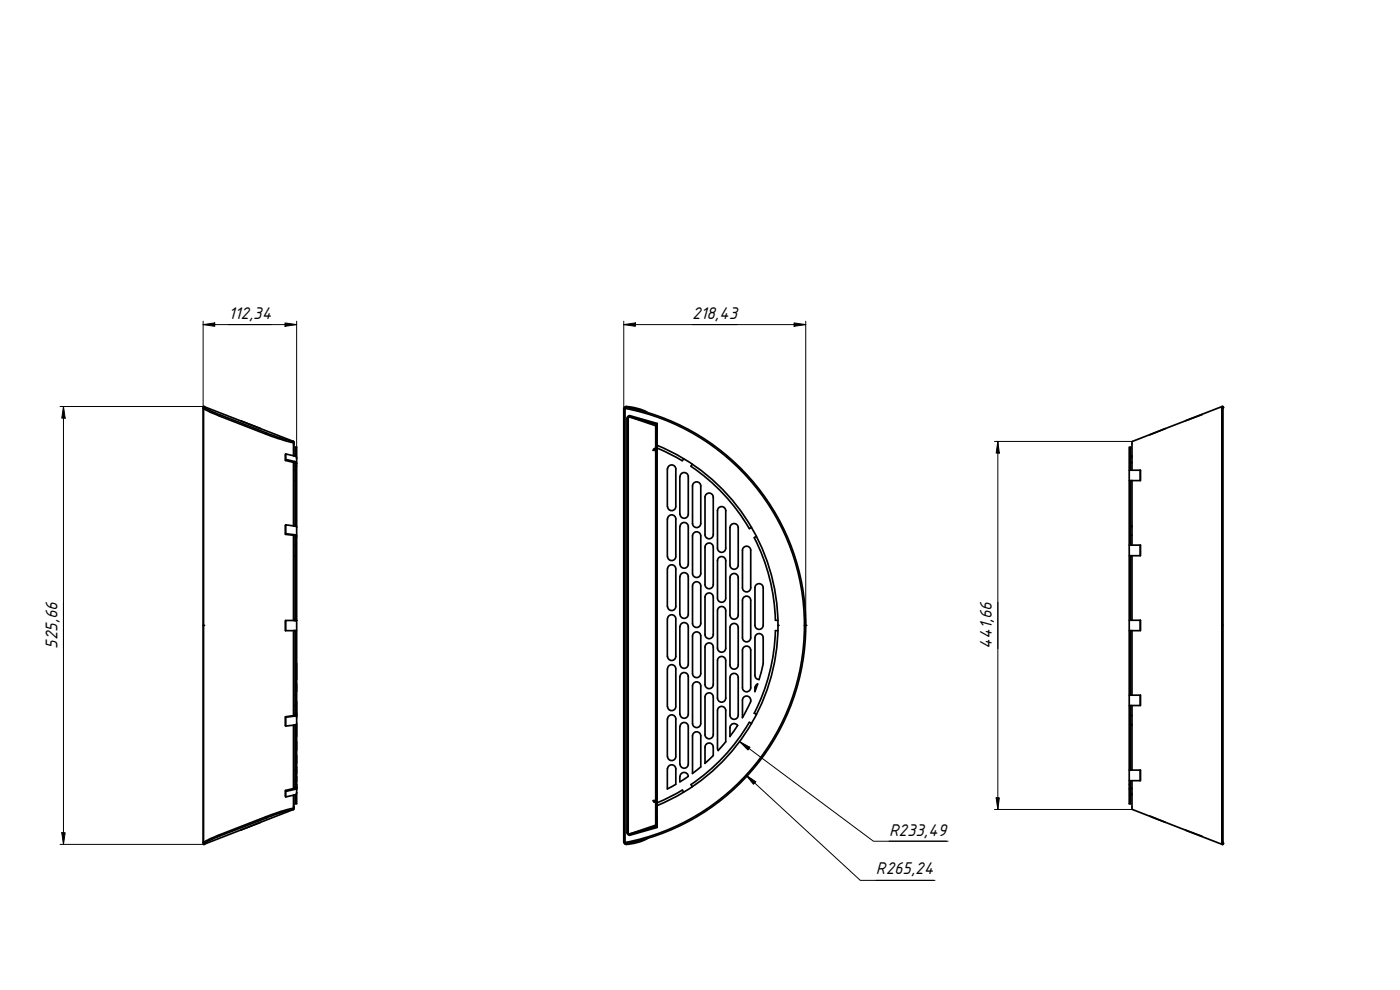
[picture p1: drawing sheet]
<svg xmlns="http://www.w3.org/2000/svg" width="420mm" height="297mm" viewBox="0 0 420 297" stroke-linecap="round" stroke-linejoin="round" font-family="sans-serif">
<defs><g id="words">
<g font-size="4.9">
<text x="68.6" y="95.6">112,34</text>
<text x="207.7" y="95.6">218,43</text>
<text x="17.3" y="194.6" transform="rotate(-90 17.3 194.6)">525,66</text>
<text x="297.7" y="194.6" transform="rotate(-90 297.7 194.6)">441,66</text>
<text x="266.8" y="250.7">R233,49</text>
<text x="262.9" y="262.4">R265,24</text>
</g>
</g></defs>
<g fill="none" stroke="#000" stroke-width=".51">
<path d="M61 122.4v130.6M61.1 122.5v130.3M61.2 122l.8 .7 3.3 1.5 15.4 6 4.5 1.5 2.9 .7M61.2 122l-.2 .3a6.4 6.4 0 0 0 3.5 2l16.8 6.6 6.6 1.9M61.2 122l26.9 10.4M72.2 126.2l6 2.4M85.7 138.2v-.4l3 .7 .3 .6M85.7 136.2v1.6M88.1 132.4l-.2 .4M88.1 132.4l.1 .8M88.1 132.8v4M88.1 138.7v19.1"/>
<path d="M88.1 133.2h.1M88.2 133.2v3.6M88.2 138.7v19.1M88.6 136.9v-2.7h.4v4.9M88.6 139.9h.4M89 137.5l-.1-.4-.4-.3-2.8-.6v2l2.9 .7v18.9M89 139.1v19.1M187.2 122.7v129.9h.4v-129.9M187.2 122.7h.4M187.5 122.5a66.3 66.3 0 0 1 53.9 65.2 66.3 66.3 0 0 1-53.9 65.1M187.5 122.2h.4M187.6 122.2v.5"/>
<path d="M188 122l-.1 .3 2.2 .3 2.6 .8M188 122h.7a14.5 14.5 0 0 1 5.8 1.9M188 122a.76 .76 0 0 0-.8 .7M188.2 125.5h.3v124.3h-.3zM188.5 125.5l.4-.4 7.9 2.6M189 124.7l-.6 .3-.2 .5M189 122.4a66.7 66.7 0 0 1 52.8 65.3 66.7 66.7 0 0 1-52.8 65.2M196.5 134.6v.5M196.8 135.1v-7.5h.4v7.5M196.8 135.1v112.6h.4v-7.5M196.8 134.5l-.5 .2-.3 .4h.8M197.1 127.4l-8.2-2.3 .1-.4 8.2 2.3-.1 .6"/>
<path d="M197.1 134.4l4.3 2 3.4 1.8M197.2 133.6a58.4 58.4 0 0 1 36.3 54.1 58.4 58.4 0 0 1-36.4 54M197.2 127.6v120.1M197.2 127v3.2M205.2 137.7l-.4 .5M207.4 139.9a57.6 57.6 0 0 1 17.5 18.7M207.8 139.2l-.4 .7M339.5 136.8l-.2 .1M339.6 137.1l-.3 .4M339.7 138.7l-.4 .4M339.7 136.8h-.2l.1 .3M339.7 137.1h-.1"/>
<path d="M349.8 128.6l-10 3.9-.1 8.6M360.8 124.4l-15.7 6.1M366.7 122.7v129.9l.1-129.9M366.7 122.7h.1M366.8 122.2l.2 .3v130.3M366.8 122.2l.2 .3-.2 .2M366.8 122.2h-.1M366.8 122l-11 4.2M366.8 122l-.2 .2 .1 .5M366.8 122l.2 .4M85.7 157.5v2.6M88.2 141.1h.4"/>
<path d="M88.2 144.2h.4M89 158.2l-.3-.4-3-.3v.2v2.6l2.9 .5v25.4M89 158.2v2.6M200.3 140.7v11.2M200.3 155.7v11.2M200.3 155.7a1.24 1.24 0 0 1 1.3-1.2 1.24 1.24 0 0 1 1.2 1.2v11.3a1.24 1.24 0 0 1-1.2 1.2 1.24 1.24 0 0 1-1.3-1.2M200.3 140.7a1.24 1.24 0 0 1 1.3-1.2 1.24 1.24 0 0 1 1.2 1.2M200.3 152a1.24 1.24 0 0 0 1.3 1.2 1.24 1.24 0 0 0 1.2-1.2M202.8 140.7v11.2M204 143.1v11.2M204 158v11.3M204.1 158a1.24 1.24 0 0 1 1.2-1.2 1.24 1.24 0 0 1 1.3 1.2v11.3a1.24 1.24 0 0 1-1.3 1.2 1.24 1.24 0 0 1-1.2-1.3"/>
<path d="M204.1 143a1.24 1.24 0 0 1 1.2-1.2 1.24 1.24 0 0 1 1.3 1.2M206.6 143.1v11.2a1.24 1.24 0 0 1-1.3 1.2 1.24 1.24 0 0 1-1.2-1.2M207.8 157.1v-11.3a1.24 1.24 0 0 1 1.3-1.2 1.24 1.24 0 0 1 1.2 1.2v11.3M207.8 157.1a1.24 1.24 0 0 0 1.3 1.2 1.24 1.24 0 0 0 1.2-1.2M211.8 148.4a1.24 1.24 0 0 1 1.4-.4 1.24 1.24 0 0 1 .9 1.2v11.2a1.24 1.24 0 0 1-1.3 1.3 1.24 1.24 0 0 1-1.2-1.3v-11.2zM215.6 152.5a1.24 1.24 0 0 1 1.3-.4 1.24 1.24 0 0 1 .9 1.1v11.3a1.24 1.24 0 0 1-1.2 1.2 1.24 1.24 0 0 1-1.3-1.2v-11.3zM219.3 157.6a1.24 1.24 0 0 1 1.4-.5 1.24 1.24 0 0 1 .9 1.2v11.3a1.24 1.24 0 0 1-1.3 1.2 1.24 1.24 0 0 1-1.2-1.3v-11.2zM225.6 158.2l-.7 .4M338.9 141.1h3.4v3.1h-3.4zM338.9 141.1v-6.9h.4v6.9M338.9 144.2v19.4M339.3 157.8h.2"/>
<path d="M339.3 144.2v19.4M339.6 158l-.3 .2M339.6 158h.1M339.7 157.8h-.2l.1 .2M339.7 144.2v19.4M342.2 141.1v3.1M85.7 160.3v-.2l2.8 .4 .5 .3M88.1 160.6v25.6M88.2 163.6h.4M88.2 160.6v25.6M88.2 166.7h.4M88.6 161.3h.4"/>
<path d="M89 160.8v25.3M200.3 170.7v11.3M200.3 170.7a1.24 1.24 0 0 1 1.3-1.2 1.24 1.24 0 0 1 1.2 1.2M202.8 170.7v11.2a1.24 1.24 0 0 1-1.2 1.3 1.24 1.24 0 0 1-1.3-1.3M204 173v11.3M204.1 173.1a1.24 1.24 0 0 1 1.2-1.3 1.24 1.24 0 0 1 1.3 1.3M206.6 173v11.3a1.24 1.24 0 0 1-1.3 1.2 1.24 1.24 0 0 1-1.2-1.2M207.8 160.8v11.2a1.24 1.24 0 0 0 1.3 1.3 1.24 1.24 0 0 0 1.2-1.3v-11.2M207.8 160.8a1.24 1.24 0 0 1 1.3-1.2 1.24 1.24 0 0 1 1.2 1.2M208.1 175.1a1.24 1.24 0 0 1 1.4-.5 1.24 1.24 0 0 1 .8 1.2v11.2a1.24 1.24 0 0 1-1.2 1.3 1.24 1.24 0 0 1-1.3-1.2v-11.3zM211.6 175.4v-11.2a1.24 1.24 0 0 1 1.2-1.3 1.24 1.24 0 0 1 1.3 1.3v11.2M211.6 179.2a1.24 1.24 0 0 1 1.2-1.3 1.24 1.24 0 0 1 1.3 1.3"/>
<path d="M211.6 179.1v11.3a1.24 1.24 0 0 0 1.2 1.2 1.24 1.24 0 0 0 1.3-1.2v-11.3M211.6 175.4a1.24 1.24 0 0 0 1.2 1.2 1.24 1.24 0 0 0 1.3-1.2M215.6 167.5a1.24 1.24 0 0 1 1.4-.4 1.24 1.24 0 0 1 .8 1.1v11.3a1.24 1.24 0 0 1-1.2 1.2 1.24 1.24 0 0 1-1.3-1.3v-11.2zM219.1 173.3a1.24 1.24 0 0 1 1.2-1.2 1.24 1.24 0 0 1 1.3 1.2M219.1 173.3v11.2a1.24 1.24 0 0 0 1.2 1.3 1.24 1.24 0 0 0 1.3-1.3v-11.2M222.8 165.1a1.24 1.24 0 0 1 1.3-1.2 1.24 1.24 0 0 1 1.2 1.2M222.8 165.1v11.2M222.8 176.4a1.24 1.24 0 0 0 1.3 1.2 1.24 1.24 0 0 0 1.2-1.2M225.3 165.1v11.2M227 161l-.7 .3a57.6 57.6 0 0 1 6.4 24.8M338.9 163.6h3.4v3.1h-3.4zM338.9 166.7v19.4"/>
<path d="M339.3 166.7v19.4M339.7 160.6l-.4 .2M339.7 166.7v19.4M342.2 163.6v3.1M85.7 186.2h3.3v3h-3.3zM85.7 186.2v3M88.1 189.2v25.5M88.2 186.1l.8 .1M88.4 186.2h.2M88.6 186.2h.4M89 199.1v4.8M89 189.2v24.8"/>
<path d="M200.3 185.7v11.3M200.3 185.7a1.24 1.24 0 0 1 1.3-1.2 1.24 1.24 0 0 1 1.2 1.2v11.2a1.24 1.24 0 0 1-1.2 1.3 1.24 1.24 0 0 1-1.3-1.3M204 188v11.2M204.1 188a1.24 1.24 0 0 1 1.2-1.2 1.24 1.24 0 0 1 1.3 1.2v11.2a1.24 1.24 0 0 1-1.3 1.3 1.24 1.24 0 0 1-1.2-1.2M207.8 190.8a1.24 1.24 0 0 1 1.3-1.2 1.24 1.24 0 0 1 1.2 1.2M207.8 190.8v11.3a1.24 1.24 0 0 0 1.3 1.2 1.24 1.24 0 0 0 1.2-1.2v-11.3M215.6 182.5a1.24 1.24 0 0 1 1.4-.5 1.24 1.24 0 0 1 .8 1.2v11.3a1.24 1.24 0 0 1-1.2 1.2 1.24 1.24 0 0 1-1.3-1.2v-11.3zM219.1 199.6v-11.3a1.24 1.24 0 0 1 1.2-1.2 1.24 1.24 0 0 1 1.3 1.2v11.3M219.1 199.5a1.24 1.24 0 0 0 1.2 1.3 1.24 1.24 0 0 0 1.3-1.3M222.8 195.1v11.2a1.24 1.24 0 0 0 1.3 1.3 1.24 1.24 0 0 0 1.2-1.3v-11.2M222.8 180.1v11.3M222.8 191.3a1.24 1.24 0 0 0 1.3 1.3 1.24 1.24 0 0 0 1.2-1.3"/>
<path d="M222.8 180.1a1.24 1.24 0 0 1 1.3-1.2 1.24 1.24 0 0 1 1.2 1.2M222.8 195.1a1.24 1.24 0 0 1 1.3-1.2 1.24 1.24 0 0 1 1.2 1.2M225.3 180.1v11.3M226.6 191.4v11.2a1.24 1.24 0 0 0 1.2 1.3M226.6 191.3a1.24 1.24 0 0 1 1.2-1.2 1.24 1.24 0 0 1 1.2 1.2M226.6 187.6v-11.2a1.24 1.24 0 0 1 1.2-1.3 1.24 1.24 0 0 1 1.2 1.3v11.2M226.6 187.6a1.24 1.24 0 0 0 1.2 1.2 1.24 1.24 0 0 0 1.2-1.2M229 191.4v7.7M229.1 199.1l-1.3 4.8M232.7 186.1l.8 .1M233.5 189.2h-.8a57.6 57.6 0 0 1-6.4 24.8M338.9 186.1h3.4v3.1h-3.4z"/>
<path d="M338.9 189.2v19.4M339.3 189.2v19.4M339.7 189.2v19.4M342.2 186.1v3.1M85.7 215.2v2.7M88.1 217.6v19M88.2 208.6h.4M88.2 217.5v19.1M88.2 211.7h.4M88.4 214.7l-2.7 .4v2.6l2.8-.2 .5-.3M88.4 214.7l.1 .2-2.8 .2M88.6 214.5l-.2 .2"/>
<path d="M88.6 217.5v18.7M88.6 214.5v-25.3h-.4v25.5M88.6 214h.4v.5M88.6 214.5h.4M89 217.7v3.3M89 210.5v4.8M89 205.2v2.3M89 214.5l-.5 .4M89 214.5v20.9M200.3 200.7v11.2M200.3 215.7v11.2M200.3 200.7a1.24 1.24 0 0 1 1.3-1.3 1.24 1.24 0 0 1 1.2 1.3v11.3a1.24 1.24 0 0 1-1.2 1.2 1.24 1.24 0 0 1-1.3-1.2"/>
<path d="M200.3 215.7a1.24 1.24 0 0 1 1.3-1.2 1.24 1.24 0 0 1 1.2 1.2v11.3a1.24 1.24 0 0 1-1.2 1.2 1.24 1.24 0 0 1-1.3-1.2M204 203v11.3M204 218v11.3M204.1 218a1.24 1.24 0 0 1 1.2-1.2 1.24 1.24 0 0 1 1.3 1.2v11.3a1.24 1.24 0 0 1-1.3 1.2 1.24 1.24 0 0 1-1.2-1.2M204.1 203a1.24 1.24 0 0 1 1.2-1.2 1.24 1.24 0 0 1 1.3 1.2v11.3a1.24 1.24 0 0 1-1.3 1.2 1.24 1.24 0 0 1-1.2-1.2M208.1 205.1a1.24 1.24 0 0 1 1.4-.5 1.24 1.24 0 0 1 .8 1.2v11.3a1.24 1.24 0 0 1-1.2 1.2 1.24 1.24 0 0 1-1.3-1.3v-11.2zM211.6 205.4v-11.3a1.24 1.24 0 0 1 1.2-1.2 1.24 1.24 0 0 1 1.3 1.2v11.3M211.6 209.1a1.24 1.24 0 0 1 1.2-1.2 1.24 1.24 0 0 1 1.3 1.2M211.6 209.2v11.2M211.6 205.4a1.24 1.24 0 0 0 1.2 1.2 1.24 1.24 0 0 0 1.3-1.2M214.1 209.2v11.2M215.3 209.5v-11.3a1.24 1.24 0 0 1 1.3-1.2 1.24 1.24 0 0 1 1.2 1.2v11.3"/>
<path d="M215.3 213.2v11.3l.2 .7M215.3 213.2a1.24 1.24 0 0 1 1.3-1.3 1.24 1.24 0 0 1 1.2 1.3M215.3 209.4a1.24 1.24 0 0 0 1.3 1.3 1.24 1.24 0 0 0 1.2-1.3M217.8 213.2v9.4M219.1 203.3a1.24 1.24 0 0 1 1.2-1.3 1.24 1.24 0 0 1 1.3 1.3M219.1 203.3v11.3a1.24 1.24 0 0 0 1.2 1.2 1.24 1.24 0 0 0 1.3-1.2v-11.3M219.3 217.6a1.24 1.24 0 0 1 2.1 .1l-2.3 3.3v-2.7zM224.9 216.7a57.6 57.6 0 0 1-17.6 18.7M224.9 216.7l.7 .4M225.3 210.5a1.27 1.27 0 0 0-1-1.6 1.27 1.27 0 0 0-1.5 1.2v5.2l2.5-4.8M226.4 214l.6 .4M226.6 206.4v1.1l.8-2.3a1.24 1.24 0 0 0-.8 1.2"/>
<path d="M338.9 208.6h3.4v3.1h-3.4zM338.9 211.7v19.4M339.3 217.2l.4 .1M339.3 214.5l.4 .2M339.3 217.5h.4M339.3 211.7v19.4M339.7 211.7v19.4M342.2 208.6v3.1M85.7 237.5v1.6M88.1 238.6v3.9M88.2 231.1h.4M88.2 238.6v3.5"/>
<path d="M88.2 234.2h.4M88.4 236.5l-2.7 .7v1.9l3-.7 .3-.5M88.4 236.5l.1 .3-2.8 .7v-.3M88.6 236.2l-.2 .3M88.6 235.4h.4v.8M88.6 236.2h.4M89 235.3v1.4M89 233v1.6M89 230.1v2M89 226.7v2.3M89 222.6v2.6M89 236.2l-.1 .5-.4 .1"/>
<path d="M89 236.2v5h-.4v-2.8M200.3 230.7v6l2.5-1.3M200.3 230.7a1.24 1.24 0 0 1 1.3-1.2 1.24 1.24 0 0 1 1.2 1.2v4.6M204 233v1.6M204.8 237.1l-4.2 2.2-3.5 1.6M204.8 237l.4 .7M206.5 233l-2.5 1.6M206.6 232.9a1.24 1.24 0 0 0-1.3-1.1 1.24 1.24 0 0 0-1.2 1.2M207.4 235.4l.4 .7M207.8 232.1v-11.3a1.24 1.24 0 0 1 1.3-1.2 1.24 1.24 0 0 1 1.2 1.2v9.3l-2.5 2M211.6 224.2a1.24 1.24 0 0 1 1.2-1.3 1.24 1.24 0 0 1 1.3 1.3M211.6 224.1v4.9"/>
<path d="M211.6 220.4a1.24 1.24 0 0 0 1.2 1.3 1.24 1.24 0 0 0 1.3-1.3M214 226.7l-2.5 2.4M214.1 224.1v2.6M217.8 222.6l-2.3 2.6M338.9 231.1h3.4v3.1h-3.4zM338.9 234.2v7h.4v-7M339.3 237.9l.4 .3M339.3 236.2l.4 .4M339.3 238.4l.4 .2M339.7 234.2l.2 8.7 9.9 3.8M342.2 231.1v3.1M78.2 246.7l-6 2.4"/>
<path d="M87.9 242.6l-6.6 1.9-18.1 7.1a3.7 3.7 0 0 0-2.2 1.4l.2 .4M87.9 242.6l.2 .3M88.1 242.9l-5.9 1.6-16.2 6.3-3.6 1.6-1.2 1M88.1 242.1h.1M88.1 242.9l-26.9 10.5M88.2 242.1l-.1 .8M187.2 252.6l.1 .4 .7 .4M187.6 252.6v.6M187.8 253.1h-.3M187.9 253l.1 .4M187.9 253h.1M188.2 249.8l.2 .6 .6 .2"/>
<path d="M188.5 249.8l.4 .4M188.9 250.2l8.2-2.3 .1 .4-8.2 2.3zM192.7 252l-2.6 .7-2.2 .3M194.5 251.4a14.6 14.6 0 0 1-6.5 2M196.5 240.2v.5M196.8 247.6l-7.9 2.6M196.8 240.2h-.8l.3 .5 .5 .1M197.1 247.7v.2M197.2 245.2v3.1M345.1 244.8l15.7 6.1M355.8 249.1l11 4.3M366.7 252.6l.1 .8"/>
<path d="M366.7 253.1l.1 .1M366.8 252.6l.2 .2M367 253l-.2 .4M367 252.8l-.2 .4"/>
</g>
<g fill="#000">
<circle cx="61.2" cy="122" r=".25"/>
<circle cx="187.9" cy="122.3" r=".25"/>
<circle cx="196.8" cy="135.1" r=".25"/>
<circle cx="366.6" cy="122.2" r=".25"/>
<circle cx="366.6" cy="122.6" r=".25"/>
<circle cx="366.8" cy="122" r=".25"/>
<circle cx="367" cy="122.3" r=".25"/>
<circle cx="61.1" cy="187.6" r=".25"/>
<circle cx="233.5" cy="187.6" r=".25"/>
<circle cx="241.4" cy="187.6" r=".25"/>
<circle cx="241.8" cy="187.6" r=".25"/>
<circle cx="88.8" cy="236.7" r=".25"/>
<circle cx="338.9" cy="235.3" r=".25"/>
<circle cx="338.9" cy="236.7" r=".25"/>
<circle cx="61.2" cy="253.4" r=".25"/>
<circle cx="196.8" cy="240.2" r=".25"/>
<circle cx="366.6" cy="252.7" r=".25"/>
<circle cx="366.6" cy="253.1" r=".25"/>
<circle cx="366.8" cy="253.4" r=".25"/>
<circle cx="367" cy="253" r=".25"/>
</g>
<g fill="none" stroke="#000" stroke-width=".3">
<path d="M61 97.4l3.5-.5v1zM61 97.4h28M61 96.4v26.1M85.5 96.9l3.5 .5-3.5 .5zM89 96.4v37.8M187.2 97.4l3.5-.5v1zM187.2 97.4h54.6M187.2 96.4v26.3M238.3 96.9l3.5 .5-3.5 .5zM241.8 96.4v91.2M18 122h43.2M19 122l.6 3.5h-1.1z"/>
<path d="M19 122v131.4M298.4 132.4h41.5M299.5 132.4l.4 3.5h-.9zM299.5 132.4v110.5M221.9 222.5l3.1 1.7-.5 .8zM221.9 222.5l40.2 29.9h22.4M223.9 232.6l2.9 2-.7 .7zM223.9 232.6l34.3 31.5h22.4M299 239.4h.9l-.4 3.5zM18 253.4h43.2M18.5 249.9h1.1l-.6 3.5zM266.8 252.4h17.2"/>
<path d="M298.4 242.9h41.5M262.9 264.1h17.3"/>
</g>
<g fill="#000">
<path d="M61 97.4l3.5-.5v1z" fill-rule="evenodd"/>
<path d="M85.5 96.9l3.5 .5-3.5 .5z" fill-rule="evenodd"/>
<path d="M187.2 97.4l3.5-.5v1z" fill-rule="evenodd"/>
<path d="M238.3 96.9l3.5 .5-3.5 .5z" fill-rule="evenodd"/>
<path d="M19 122l.6 3.5h-1.1z" fill-rule="evenodd"/>
<path d="M299.5 132.4l.4 3.5h-.9z" fill-rule="evenodd"/>
<path d="M221.9 222.5l3.1 1.7-.5 .8z" fill-rule="evenodd"/>
<path d="M223.9 232.6l2.9 2-.7 .7z" fill-rule="evenodd"/>
<path d="M299 239.4h.9l-.4 3.5z" fill-rule="evenodd"/>
<path d="M18.5 249.9h1.1l-.6 3.5z" fill-rule="evenodd"/>
</g>
<use href="#words"/>
</svg>
